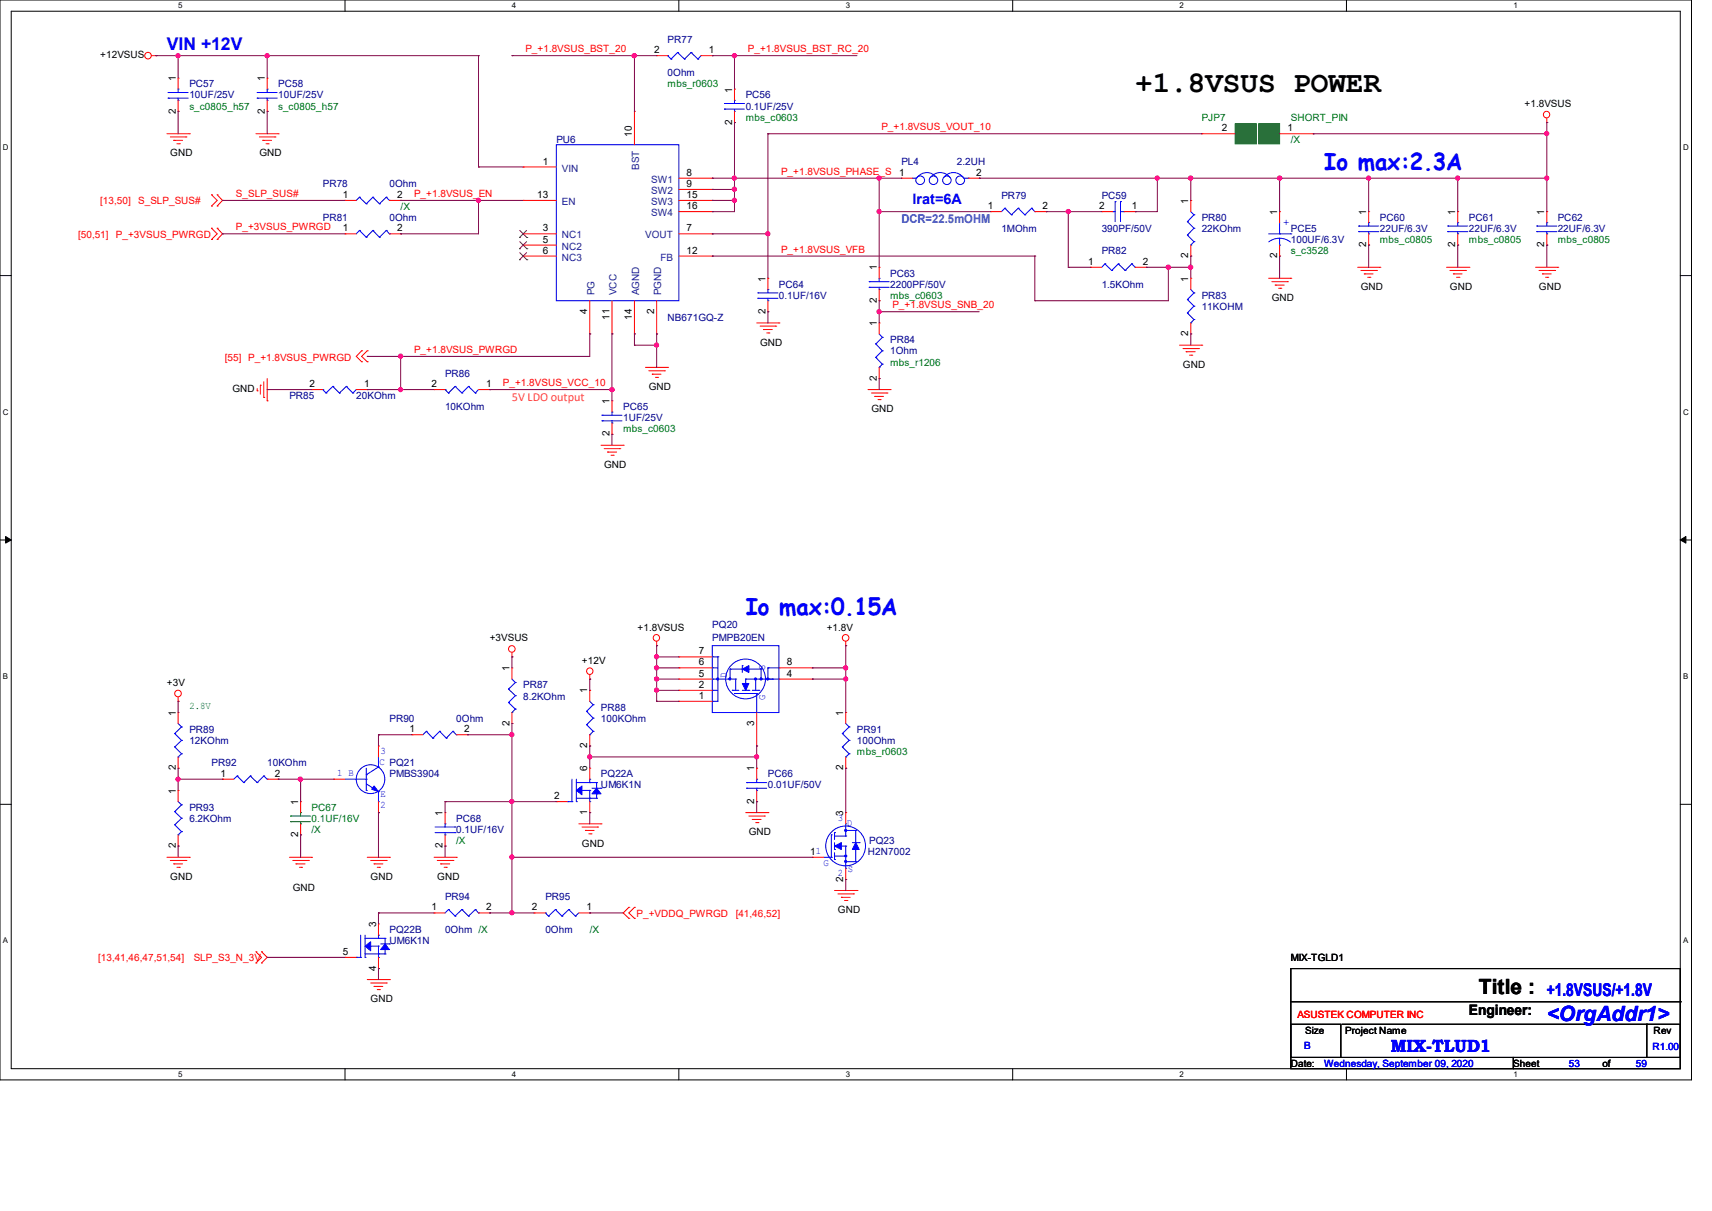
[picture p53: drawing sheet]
<svg xmlns="http://www.w3.org/2000/svg" width="297mm" height="210mm" viewBox="0 0 297 210" stroke-linecap="round" stroke-linejoin="round" font-family="sans-serif">
<defs><g id="words">
<text font-size="5.2" x="196.9" y="16">+1.8VSUS POWER</text>
<g font-size="4" fill="#00f">
<text x="229.7" y="29.5">Io max:2.3A</text>
<text x="129.4" y="106.7">Io max:0.15A</text>
</g>
<text font-size="3.6" x="256.6" y="172.3">Title :</text>
<text font-size="3.6" fill="#00f" x="268.4" y="177.1">&lt;OrgAddr1&gt;</text>
<g font-size="3" fill="#00f">
<text x="29" y="8.6">VIN +12V</text>
<text x="268.4" y="172.7">+1.8VSUS/+1.8V</text>
<text x="241.3" y="182.4">MIX-TLUD1</text>
</g>
<text font-size="2.5" fill="#00f" x="158.3" y="35.3">Irat=6A</text>
<text font-size="2.5" x="254.8" y="176.1">Engineer:</text>
<text font-size="2.1" fill="#0080c0" x="156.4" y="38.7">DCR=22.5mOHM</text>
<text font-size="2.1" fill="#ff8000" x="88.8" y="69.6">5V LDO output</text>
<g font-size="1.7">
<text x="17.4" y="10.1">+12VSUS</text>
<text x="113.5" y="9.2">2</text>
<text x="123" y="9.2">1</text>
<text x="30.5" y="14.1" transform="rotate(-90 30.5 14.1)">1</text>
<text x="45.9" y="14.1" transform="rotate(-90 45.9 14.1)">1</text>
<text x="127" y="16" transform="rotate(-90 127 16)">1</text>
<text x="30.5" y="19.7" transform="rotate(-90 30.5 19.7)">2</text>
<text x="45.9" y="19.7" transform="rotate(-90 45.9 19.7)">2</text>
<text x="109.6" y="23.7" transform="rotate(-90 109.6 23.7)">10</text>
<text x="127" y="21.6" transform="rotate(-90 127 21.6)">2</text>
<text x="212" y="22.8">2</text>
<text x="223.3" y="22.8">1</text>
<text x="264.5" y="18.6">+1.8VSUS</text>
<text x="29.5" y="27.1">GND</text>
<text x="45" y="27.1">GND</text>
<text x="94.2" y="28.5">1</text>
<text x="59.5" y="34.3">1</text>
<text x="68.9" y="34.3">2</text>
<text x="93.2" y="34.3">13</text>
<text x="119.1" y="30.5">8</text>
<text x="119.1" y="32.4">9</text>
<text x="119.1" y="34.3">15</text>
<text x="156" y="30.5">1</text>
<text x="169.3" y="30.5">2</text>
<text x="206.2" y="35.3" transform="rotate(-90 206.2 35.3)">1</text>
<text x="59.5" y="40.1">1</text>
<text x="68.9" y="40.1">2</text>
<text x="94.2" y="40.1">3</text>
<text x="119.1" y="40.1">7</text>
<text x="119.1" y="36.3">16</text>
<text x="171.4" y="36.3">1</text>
<text x="180.9" y="36.3">2</text>
<text x="190.7" y="36.3">2</text>
<text x="196.3" y="36.3">1</text>
<text x="221.6" y="37.3" transform="rotate(-90 221.6 37.3)">1</text>
<text x="237" y="37.3" transform="rotate(-90 237 37.3)">1</text>
<text x="252.5" y="37.3" transform="rotate(-90 252.5 37.3)">1</text>
<text x="267.9" y="37.3" transform="rotate(-90 267.9 37.3)">1</text>
<text x="94.2" y="42.1">5</text>
<text x="94.2" y="44">6</text>
<text x="119.1" y="44">12</text>
<text x="152.1" y="46.9" transform="rotate(-90 152.1 46.9)">1</text>
<text x="188.8" y="45.9">1</text>
<text x="198.3" y="45.9">2</text>
<text x="206.2" y="44.8" transform="rotate(-90 206.2 44.8)">2</text>
<text x="221.6" y="44.8" transform="rotate(-90 221.6 44.8)">2</text>
<text x="237" y="42.9" transform="rotate(-90 237 42.9)">2</text>
<text x="252.5" y="42.9" transform="rotate(-90 252.5 42.9)">2</text>
<text x="267.9" y="42.9" transform="rotate(-90 267.9 42.9)">2</text>
<text x="132.8" y="48.9" transform="rotate(-90 132.8 48.9)">1</text>
<text x="152.1" y="52.5" transform="rotate(-90 152.1 52.5)">2</text>
<text x="206.2" y="48.9" transform="rotate(-90 206.2 48.9)">1</text>
<text x="220.6" y="52.2">GND</text>
<text x="236.1" y="50.3">GND</text>
<text x="251.5" y="50.3">GND</text>
<text x="267" y="50.3">GND</text>
<text x="101.9" y="54.5" transform="rotate(-90 101.9 54.5)">4</text>
<text x="105.7" y="55.5" transform="rotate(-90 105.7 55.5)">11</text>
<text x="109.6" y="55.5" transform="rotate(-90 109.6 55.5)">14</text>
<text x="113.5" y="54.5" transform="rotate(-90 113.5 54.5)">2</text>
<text x="131.9" y="59.9">GND</text>
<text x="132.8" y="54.5" transform="rotate(-90 132.8 54.5)">2</text>
<text x="152.1" y="56.6" transform="rotate(-90 152.1 56.6)">1</text>
<text x="206.2" y="58.3" transform="rotate(-90 206.2 58.3)">2</text>
<text x="205.2" y="63.8">GND</text>
<text x="40.3" y="68">GND</text>
<text x="53.7" y="67.1">2</text>
<text x="63.2" y="67.1">1</text>
<text x="74.9" y="67.1">2</text>
<text x="84.4" y="67.1">1</text>
<text x="105.7" y="70.1" transform="rotate(-90 105.7 70.1)">1</text>
<text x="112.6" y="67.6">GND</text>
<text x="151.2" y="71.5">GND</text>
<text x="152.1" y="66" transform="rotate(-90 152.1 66)">2</text>
<text x="105.7" y="75.7" transform="rotate(-90 105.7 75.7)">2</text>
<text x="104.8" y="81.2">GND</text>
<text x="85" y="111.2">+3VSUS</text>
<text x="110.6" y="109.3">+1.8VSUS</text>
<text x="121.2" y="113.5">7</text>
<text x="143.4" y="109.3">+1.8V</text>
<text x="29" y="119">+3V</text>
<text x="88.4" y="116.4" transform="rotate(-90 88.4 116.4)">1</text>
<text x="101" y="115.1">+12V</text>
<text x="121.2" y="117.3">5</text>
<text x="121.2" y="119.3">2</text>
<text x="121.2" y="115.4">6</text>
<text x="136.5" y="117.3">4</text>
<text x="136.5" y="115.4">8</text>
<text x="30.5" y="124.1" transform="rotate(-90 30.5 124.1)">1</text>
<text x="88.4" y="125.9" transform="rotate(-90 88.4 125.9)">2</text>
<text x="101.9" y="120.3" transform="rotate(-90 101.9 120.3)">1</text>
<text x="121.2" y="121.2">1</text>
<text x="130.8" y="125.9" transform="rotate(-90 130.8 125.9)">3</text>
<text x="146.3" y="124.1" transform="rotate(-90 146.3 124.1)">1</text>
<text x="71" y="127">1</text>
<text x="80.5" y="127">2</text>
<text x="101.9" y="129.7" transform="rotate(-90 101.9 129.7)">2</text>
<text x="30.5" y="137.7" transform="rotate(-90 30.5 137.7)">1</text>
<text x="30.5" y="133.6" transform="rotate(-90 30.5 133.6)">2</text>
<text x="38.2" y="134.7">1</text>
<text x="47.7" y="134.7">2</text>
<text x="101.9" y="133.8" transform="rotate(-90 101.9 133.8)">6</text>
<text x="130.8" y="133.8" transform="rotate(-90 130.8 133.8)">1</text>
<text x="146.3" y="133.6" transform="rotate(-90 146.3 133.6)">2</text>
<text x="51.7" y="139.6" transform="rotate(-90 51.7 139.6)">1</text>
<text x="76.8" y="141.5" transform="rotate(-90 76.8 141.5)">1</text>
<text x="96.1" y="138.6">2</text>
<text x="101.9" y="141.3" transform="rotate(-90 101.9 141.3)">1</text>
<text x="130.8" y="139.4" transform="rotate(-90 130.8 139.4)">2</text>
<text x="146.3" y="141.5" transform="rotate(-90 146.3 141.5)">3</text>
<text x="30.5" y="147.1" transform="rotate(-90 30.5 147.1)">2</text>
<text x="51.7" y="145.2" transform="rotate(-90 51.7 145.2)">2</text>
<text x="76.8" y="147.1" transform="rotate(-90 76.8 147.1)">2</text>
<text x="101" y="146.8">GND</text>
<text x="129.9" y="144.9">GND</text>
<text x="140.5" y="148.2">11</text>
<text x="29.5" y="152.6">GND</text>
<text x="50.8" y="154.5">GND</text>
<text x="64.3" y="152.6">GND</text>
<text x="75.9" y="152.6">GND</text>
<text x="146.3" y="152.9" transform="rotate(-90 146.3 152.9)">2</text>
<text x="65.2" y="160.8" transform="rotate(-90 65.2 160.8)">3</text>
<text x="74.9" y="157.9">1</text>
<text x="84.4" y="157.9">2</text>
<text x="92.3" y="157.9">2</text>
<text x="101.8" y="157.9">1</text>
<text x="145.4" y="158.4">GND</text>
<text x="59.5" y="165.6">5</text>
<text x="223.9" y="166.7">MIX-TGLD1</text>
<text x="64.3" y="173.8">GND</text>
<text x="65.2" y="168.4" transform="rotate(-90 65.2 168.4)">4</text>
<text x="226.4" y="179.2">Size</text>
<text x="233.4" y="179.2">Project Name</text>
<text x="286.9" y="179.4">Rev</text>
<text x="223.9" y="185">Date:</text>
<text x="262.5" y="185">Sheet</text>
<text x="278" y="185">of</text>
</g>
<g font-size="1.7" fill="#f00">
<text x="91.1" y="9.1">P_+1.8VSUS_BST_20</text>
<text x="129.7" y="9.1">P_+1.8VSUS_BST_RC_20</text>
<text x="152.9" y="22.6">P_+1.8VSUS_VOUT_10</text>
<text x="17.4" y="35.4">[13,50]</text>
<text x="24" y="35.4">S_SLP_SUS#</text>
<text x="40.9" y="34.2">S_SLP_SUS#</text>
<text x="71.8" y="34.2">P_+1.8VSUS_EN</text>
<text x="135.5" y="30.3">P_+1.8VSUS_PHASE_S</text>
<text x="13.5" y="41.2">[50,51]</text>
<text x="20.1" y="41.2">P_+3VSUS_PWRGD</text>
<text x="40.9" y="40">P_+3VSUS_PWRGD</text>
<text x="135.5" y="43.8">P_+1.8VSUS_VFB</text>
<text x="154.8" y="53.5">P_+1.8VSUS_SNB_20</text>
<text x="39" y="62.6">[55] P_+1.8VSUS_PWRGD</text>
<text x="71.8" y="61.2">P_+1.8VSUS_PWRGD</text>
<text x="87.2" y="67">P_+1.8VSUS_VCC_10</text>
<text x="110.4" y="159">P_+VDDQ_PWRGD</text>
<text x="127.6" y="159">[41,46,52]</text>
<text x="17" y="166.7">[13,41,46,47,51,54]</text>
<text x="33.6" y="166.7">SLP_S3_N_3V</text>
<text x="225.1" y="176.5">ASUSTEK COMPUTER INC</text>
</g>
<g font-size="1.7" fill="#000080">
<text x="115.8" y="7.4">PR77</text>
<text x="32.8" y="15.2">PC57</text>
<text x="32.8" y="17.1">10UF/25V</text>
<text x="48.3" y="15.2">PC58</text>
<text x="48.3" y="17.1">10UF/25V</text>
<text x="115.8" y="13.2">0Ohm</text>
<text x="129.4" y="17.1">PC56</text>
<text x="129.4" y="19">0.1UF/25V</text>
<text x="96.5" y="24.8">PU6</text>
<text x="156.4" y="28.7">PL4</text>
<text x="166" y="28.7">2.2UH</text>
<text x="56" y="32.5">PR78</text>
<text x="67.6" y="32.5">0Ohm</text>
<text x="173.7" y="34.5">PR79</text>
<text x="191.1" y="34.5">PC59</text>
<text x="56" y="38.3">PR81</text>
<text x="67.6" y="38.3">0Ohm</text>
<text x="173.7" y="40.2">1MOhm</text>
<text x="191.1" y="40.2">390PF/50V</text>
<text x="208.5" y="38.3">PR80</text>
<text x="208.5" y="40.2">22KOhm</text>
<text x="223.9" y="40.2">PCE5</text>
<text x="239.4" y="38.3">PC60</text>
<text x="239.4" y="40.2">22UF/6.3V</text>
<text x="254.8" y="38.3">PC61</text>
<text x="254.8" y="40.2">22UF/6.3V</text>
<text x="270.2" y="38.3">PC62</text>
<text x="270.2" y="40.2">22UF/6.3V</text>
<text x="154.4" y="48">PC63</text>
<text x="191.1" y="44.1">PR82</text>
<text x="223.9" y="42.2">100UF/6.3V</text>
<text x="135.1" y="49.9">PC64</text>
<text x="135.1" y="51.8">0.1UF/16V</text>
<text x="154.4" y="49.9">2200PF/50V</text>
<text x="191.1" y="49.9">1.5KOhm</text>
<text x="208.5" y="51.8">PR83</text>
<text x="208.5" y="53.8">11KOHM</text>
<text x="115.8" y="55.7">NB671GQ-Z</text>
<text x="154.4" y="59.5">PR84</text>
<text x="77.2" y="65.3">PR86</text>
<text x="154.4" y="61.5">1Ohm</text>
<text x="50.2" y="69.2">PR85</text>
<text x="61.8" y="69.2">20KOhm</text>
<text x="77.2" y="71.1">10KOhm</text>
<text x="108.1" y="71.1">PC65</text>
<text x="108.1" y="73.1">1UF/25V</text>
<text x="123.6" y="109">PQ20</text>
<text x="123.6" y="111.2">PMPB20EN</text>
<text x="90.8" y="119.4">PR87</text>
<text x="67.6" y="125.2">PR90</text>
<text x="79.2" y="125.2">0Ohm</text>
<text x="90.8" y="121.3">8.2KOhm</text>
<text x="104.3" y="123.2">PR88</text>
<text x="104.3" y="125.2">100KOhm</text>
<text x="32.8" y="127.1">PR89</text>
<text x="32.8" y="129">12KOhm</text>
<text x="148.7" y="127.1">PR91</text>
<text x="148.7" y="129">100Ohm</text>
<text x="36.7" y="132.9">PR92</text>
<text x="46.4" y="132.9">10KOhm</text>
<text x="67.6" y="134.8">PMBS3904</text>
<text x="104.3" y="134.8">PQ22A</text>
<text x="104.3" y="136.7">UM6K1N</text>
<text x="133.2" y="134.8">PC66</text>
<text x="133.2" y="136.7">0.01UF/50V</text>
<text x="32.8" y="140.6">PR93</text>
<text x="32.8" y="142.5">6.2KOhm</text>
<text x="79.2" y="142.5">PC68</text>
<text x="79.2" y="144.5">0.1UF/16V</text>
<text x="150.6" y="148.3">H2N7002</text>
<text x="150.8" y="146.4">PQ23</text>
<text x="67.6" y="161.8">PQ22B</text>
<text x="77.2" y="156">PR94</text>
<text x="77.2" y="161.8">0Ohm /X</text>
<text x="94.6" y="156">PR95</text>
<text x="94.6" y="161.8">0Ohm</text>
<text x="67.6" y="163.8">UM6K1N</text>
</g>
<g font-size="1.7" fill="#008000">
<text x="115.8" y="15.2">mbs_r0603</text>
<text x="32.8" y="19">s_c0805_h57</text>
<text x="48.3" y="19">s_c0805_h57</text>
<text x="129.4" y="20.9">mbs_c0603</text>
<text x="208.5" y="20.9">PJP7</text>
<text x="223.9" y="20.9">SHORT_PIN</text>
<text x="223.9" y="24.8">/X</text>
<text x="69.5" y="36.4">/X</text>
<text x="223.9" y="44.1">s_c3528</text>
<text x="239.4" y="42.2">mbs_c0805</text>
<text x="254.8" y="42.2">mbs_c0805</text>
<text x="270.2" y="42.2">mbs_c0805</text>
<text x="154.4" y="51.8">mbs_c0603</text>
<text x="154.4" y="63.4">mbs_r1206</text>
<text x="108.1" y="75">mbs_c0603</text>
<text x="32.9" y="123">2.8V</text>
<text x="148.7" y="131">mbs_r0603</text>
<text x="54.1" y="140.6">PC67</text>
<text x="54.1" y="142.5">0.1UF/16V</text>
<text x="54.1" y="144.5">/X</text>
<text x="79.2" y="146.4">/X</text>
<text x="102.3" y="161.8">/X</text>
</g>
<g font-size="1.7" fill="#004080">
<text x="97.5" y="29.8">VIN</text>
<text x="110.9" y="29.4" transform="rotate(-90 110.9 29.4)">BST</text>
<text x="97.5" y="35.6">EN</text>
<text x="113" y="31.7">SW1</text>
<text x="113" y="33.7">SW2</text>
<text x="113" y="35.6">SW3</text>
<text x="97.5" y="41.4">NC1</text>
<text x="111.9" y="41.4">VOUT</text>
<text x="113" y="37.5">SW4</text>
<text x="97.5" y="43.3">NC2</text>
<text x="97.5" y="45.2">NC3</text>
<text x="114.6" y="45.2">FB</text>
<text x="103.1" y="51.2" transform="rotate(-90 103.1 51.2)">PG</text>
<text x="107" y="51.2" transform="rotate(-90 107 51.2)">VCC</text>
<text x="110.9" y="51.2" transform="rotate(-90 110.9 51.2)">AGND</text>
<text x="114.7" y="51.2" transform="rotate(-90 114.7 51.2)">PGND</text>
</g>
<g font-size="1.7" fill="#00f">
<text x="222.6" y="39.1">+</text>
<text x="126" y="117.6" transform="rotate(-90 126 117.6)">D</text>
<text x="132.8" y="116.3" transform="rotate(-90 132.8 116.3)">S</text>
<text x="132.8" y="121.5" transform="rotate(-90 132.8 121.5)">G</text>
<text x="66" y="130.8">3</text>
<text x="58.5" y="134.6">1 B</text>
<text x="65.8" y="132.7">C PQ21</text>
<text x="66" y="138.3">E</text>
<text x="66" y="140.2">2</text>
<text x="145.4" y="142.3">3</text>
<text x="146.9" y="143.3">D</text>
<text x="142.9" y="150.2">G</text>
<text x="145.4" y="152">2</text>
<text x="147.1" y="151.2">S</text>
<text x="226.3" y="181.9">B</text>
<text x="229.7" y="185">Wednesday, September 09, 2020</text>
<text x="272.2" y="185">53</text>
<text x="283.8" y="185">59</text>
<text x="286.7" y="182.1">R1.00</text>
</g>
<g font-size="1.4">
<text x="30.9" y="1.4">5</text>
<text x="88.8" y="1.4">4</text>
<text x="146.7" y="1.4">3</text>
<text x="204.6" y="1.4">2</text>
<text x="262.6" y="1.4">1</text>
<text x=".5" y="26.1">D</text>
<text x="292" y="26.1">D</text>
<text x=".5" y="71.9">C</text>
<text x="292" y="71.9">C</text>
<text x=".5" y="117.8">B</text>
<text x="292" y="117.8">B</text>
<text x=".5" y="163.6">A</text>
<text x="292" y="163.6">A</text>
<text x="30.9" y="186.8">5</text>
<text x="88.8" y="186.8">4</text>
<text x="146.7" y="186.8">3</text>
<text x="204.6" y="186.8">2</text>
<text x="262.6" y="186.8">1</text>
</g>
</g></defs>
<path d="M0 0h293.5v187.3h-293.5zM1.9 1.9h289.6v183.4h-289.6z" fill="none" stroke="#000" stroke-width=".17"/>
<g fill="#fff">
<path d="M30.9 .2h.8v1.5h-.8z"/>
<path d="M30.9 185.5h.8v1.6h-.8z"/>
</g>
<path d="M59.9 0v1.9M59.9 185.3v2" fill="none" stroke="#000" stroke-width=".17"/>
<g fill="#fff">
<path d="M88.8 .2h.8v1.5h-.8z"/>
<path d="M88.8 185.5h.8v1.6h-.8z"/>
</g>
<path d="M117.8 0v1.9M117.8 185.3v2" fill="none" stroke="#000" stroke-width=".17"/>
<g fill="#fff">
<path d="M146.7 .2h.8v1.5h-.8z"/>
<path d="M146.7 185.5h.8v1.6h-.8z"/>
</g>
<path d="M175.7 0v1.9M175.7 185.3v2" fill="none" stroke="#000" stroke-width=".17"/>
<g fill="#fff">
<path d="M204.6 .2h.8v1.5h-.8z"/>
<path d="M204.6 185.5h.8v1.6h-.8z"/>
</g>
<path d="M233.6 0v1.9M233.6 185.3v2" fill="none" stroke="#000" stroke-width=".17"/>
<g fill="#fff">
<path d="M262.6 .2h.7v1.5h-.7z"/>
<path d="M262.6 185.5h.7v1.6h-.7z"/>
<path d="M.5 24.8h1v1.6h-1z"/>
<path d="M292 24.8h1v1.6h-1z"/>
<path d="M.5 70.7h1v1.5h-1z"/>
<path d="M292 70.7h1v1.5h-1z"/>
</g>
<path d="M0 47.8h1.9M291.5 47.8h2" fill="none" stroke="#000" stroke-width=".17"/>
<g fill="#fff">
<path d="M.5 116.5h.9v1.6h-.9z"/>
<path d="M292 116.5h.9v1.6h-.9z"/>
</g>
<path d="M0 93.6h1.9M291.5 93.6h2" fill="none" stroke="#000" stroke-width=".17"/>
<path d="M1 93l.9 .6-.9 .6zM291.5 93.6l1-.6v1.2z" fill="#000" stroke="#000" stroke-width=".17"/>
<g fill="#fff">
<path d="M.5 162.4h.9v1.5h-.9z"/>
<path d="M292 162.4h.9v1.5h-.9z"/>
</g>
<path d="M0 139.5h1.9M291.5 139.5h2M223.9 168h67.6v15.4h-67.6zM223.9 177.6h8.7v5.8h-8.7zM223.9 173.7h67.6M232.8 177.6h52.9M285.7 177.6h5.8v5.8h-5.8zM285.7 177.6h.1M291.5 173.7h.1M223.9 183.4h38.7v1.9h-38.7zM262.6 183.4h28.9v1.9h-28.9z" fill="none" stroke="#000" stroke-width=".17"/>
<g fill="none" stroke="#f00" stroke-width=".17">
<path d="M26.3 9.7h.8M27.1 9.7h.1M30.9 13.5h.1M30.9 19.3h.1M30.9 13.5v2M30.9 17.4v1.9M46.4 13.5h.1M46.4 19.3h.1M46.4 13.5v2M46.4 17.4v1.9M110.1 19.3h.1M110.1 19.3v5.8"/>
<path d="M113.9 9.7h.1M113.9 9.7h1.9M121.6 9.7h2M123.6 9.7h.1M127.4 15.5h.1M127.4 15.5v1.9M127.4 19.3v2M29 23.2h3.9M29.5 23.7h2.8M30.1 24.3h.1M30.1 24.3h1.6M30.7 24.9h.4"/>
<path d="M31.1 24.9h.1M32.3 23.7h.1M32.9 23.2h.1M36.7 35.7h.1M36.7 33.8h.1M36.7 39.6h.1M36.7 33.8l1 1-1 .9M36.7 39.6l1 1-1 .9M37.7 33.8h.1M37.7 35.7h.1M37.7 39.6h.1M37.7 33.8l.9 1-.9 .9"/>
<path d="M37.7 39.6l.9 1-.9 .9M44.4 23.2h3.9M45 23.7h2.7M45.6 24.3h.1M45.6 24.3h1.5M46.1 24.9h.4M46.5 24.9h.1M47.7 23.7h.1M48.3 23.2h.1M59.9 34.8h.1M59.9 34.8h1.9M67.6 34.8h1.9"/>
<path d="M69.5 34.8h.1M90.8 29h.1M90.8 34.8h.1M90.8 29h5.7M90.8 34.8h5.7M117.8 30.9h5.8M117.8 32.9h5.8M117.8 34.8h5.8M117.8 36.7h5.8M123.6 30.9h.1M123.6 32.9h.1M123.6 34.8h.1"/>
<path d="M123.6 36.7h.1M127.4 21.3h.1M156.4 30.9h.1M156.4 30.9h1.9M168 30.9h1.9M169.9 30.9h.1M171.8 36.7h.1M171.8 36.7h1.9M179.5 36.7h2M181.5 36.7h.1M191.1 36.7h.1M191.1 36.7h1.9"/>
<path d="M195 36.7h1.9M196.9 36.7h.1M206.6 34.8h.1M206.6 34.8v1.9M208.5 23.2h.1M208.5 23.2h5.8M222 36.7h.1M222 23.2h5.8M222 36.7v1.9M227.8 23.2h.1M237.4 36.7h.1M237.4 36.7v1.9"/>
<path d="M252.9 36.7h.1M252.9 36.7v1.9M268.4 21.3h.1M268.4 36.7h.1M268.4 20.5v.8M268.4 36.7v1.9M36.7 41.5h.1M37.7 41.5h.1M59.9 40.6h.1M59.9 40.6h1.9M67.6 40.6h1.9M69.5 40.6h.1"/>
<path d="M90.8 40.6h.1M90.8 42.5h.1M90.8 44.4h.1M90.8 40.6h5.7M90.8 42.5h5.7M90.8 44.4h5.7M102.3 57.9h.1M102.3 52.2v5.7M106.2 57.9h.1M106.2 52.2v5.7M110.1 57.9h.1M110.1 52.2v5.7"/>
<path d="M113.9 57.9h.1M113.9 52.2v5.7M117.8 40.6h5.8M117.8 44.4h5.8M123.6 40.6h.1M123.6 44.4h.1M131.3 56h3.8M131.9 56.6h2.7M132.5 57.1h.1M132.5 57.1h1.5M133 57.7h.4M133.2 48.3h.1"/>
<path d="M133.2 54.1h.1M133.2 48.3v1.9M133.2 52.2v1.9M133.4 57.7h.1M134.6 56.6h.1M135.1 56h.1M152.5 46.4h.1M152.5 52.2h.1M152.5 56h.1M152.5 46.4v1.9M152.5 50.2v2M152.5 56v1.9"/>
<path d="M189.2 46.4h.1M189.2 46.4h1.9M196.9 46.4h1.9M198.8 46.4h.1M204.6 59.9h3.9M206.6 48.3h.1M206.6 57.9h.1M206.6 44.4h.1M206.6 42.5v1.9M206.6 48.3v1.9M206.6 56v1.9M208.5 59.9h.1"/>
<path d="M220.1 48.3h3.8M220.6 48.9h2.8M221.2 49.4h.1M221.2 49.4h1.6M221.8 50h.4M222 44.4h.1M222 42.5v1.9M222.2 50h.1M223.4 48.9h.1M223.9 48.3h.1M235.5 46.4h3.9M236.1 46.9h2.7"/>
<path d="M236.7 47.5h.1M236.7 47.5h1.5M237.3 48.1h.4M237.4 42.5h.1M237.4 40.6v1.9M237.7 48.1h.1M238.8 46.9h.1M239.4 46.4h.1M251 46.4h3.8M251.5 46.9h2.8M252.1 47.5h.1M252.1 47.5h1.6"/>
<path d="M252.7 48.1h.4M252.9 42.5h.1M252.9 40.6v1.9M253.1 48.1h.1M254.3 46.9h.1M254.8 46.4h.1M266.4 46.4h3.9M267 46.9h2.7M267.6 47.5h.1M267.6 47.5h1.5M268.1 48.1h.4M268.4 42.5h.1"/>
<path d="M268.4 40.6v1.9M268.5 48.1h.1M269.7 46.9h.1M270.3 46.4h.1M44.6 67.8h.1M44.6 67.4v.4M45.2 66.8h.1M45.2 66.8v1.6M45.8 68.9h.1M45.8 66.2v2.7M46.4 69.5h.1M46.4 65.7v3.8"/>
<path d="M54.1 67.6h.1M54.1 67.6h1.9M61.8 67.6h1.9M62.7 60.8h.1M62.7 62.7h.1M62.7 60.8l-.9 1 .9 .9M63.7 60.8h.1M63.7 62.7h.1M63.7 67.6h.1M63.7 60.8l-1 1 1 .9M75.3 67.6h.1M75.3 67.6h1.9"/>
<path d="M83 67.6h2M85 67.6h.1M104.3 77.2h3.8M104.8 77.8h2.7M105.4 78.4h.1M105.4 78.4h1.6M106 79h.4M106.2 69.5h.1M106.2 75.3h.1M106.2 69.5v2M106.2 73.4v1.9M106.4 79h.1"/>
<path d="M107.5 77.8h.1M108.1 77.2h.1M112 63.7h3.8M112.6 64.3h2.7M113.2 64.9h.1M113.2 64.9h1.5M113.7 65.4h.4M114.1 65.4h.1M115.3 64.3h.1M115.8 63.7h.1M150.6 67.6h3.8M151.2 68.2h2.7"/>
<path d="M151.8 68.7h.1M151.8 68.7h1.5M152.3 69.3h.4M152.5 65.7h.1M152.5 63.7v2M152.7 69.3h.1M153.9 68.2h.1M154.4 67.6h.1M205.2 60.5h2.7M205.8 61h.1M205.8 61h1.5M206.4 61.6h.4"/>
<path d="M206.8 61.6h.1M207.9 60.5h.1M88.8 113.9h.1M88.8 115.8h.1M88.8 113.2v.7M88.8 115.8v2M102.3 117.8h.1M102.3 119.7h.1M102.3 117v.8M102.3 119.7v1.9M113.9 112h.1M113.9 111.2v.8"/>
<path d="M117.8 117.8h.1M117.8 119.7h.1M117.8 115.8h.1M117.8 113.9h.1M117.8 117.8h5.8M117.8 115.8h5.8M117.8 119.7h5.8M117.8 113.9h5.8M135.1 117.8h5.8M135.1 115.8h5.8M140.9 117.8h.1M140.9 115.8h.1"/>
<path d="M146.7 112h.1M146.7 111.2v.8M30.9 121.6h.1M30.9 137.1h.1M30.9 123.6h.1M30.9 133.2h.1M30.9 120.9v.7M30.9 123.6v1.9M30.9 131.3v1.9M30.9 137.1v1.9M38.6 135.1h.1M38.6 135.1h2"/>
<path d="M46.4 135.1h1.9M48.3 135.1h.1M52.2 139h.1M52.2 139v1.9M57.9 135.1h.1M57.9 135.1h2M65.7 129.4h.1M65.7 129.4v1.9M65.7 139v1.9M71.5 127.4h.1M71.5 127.4h1.9M79.2 127.4h1.9"/>
<path d="M81.1 127.4h.1M88.8 125.5h.1M88.8 123.6v1.9M96.5 139h.1M96.5 139h2M102.3 133.2h.1M102.3 129.4h.1M102.3 127.4v2M102.3 133.2v1.9M102.3 139v1.9M117.8 121.6h.1M117.8 121.6h5.8"/>
<path d="M131.3 133.2h.1M131.3 139h.1M131.3 129.4h.1M131.3 123.6v5.8M131.3 133.2v1.9M131.3 137.1v1.9M146.7 123.6h.1M146.7 133.2h.1M146.7 123.6v1.9M146.7 131.3v1.9M29 148.7h3.9M29.5 149.2h2.8"/>
<path d="M30.1 149.8h.1M30.1 149.8h1.6M30.7 150.4h.4M30.9 146.7h.1M30.9 144.8v1.9M31.1 150.4h.1M32.3 149.2h.1M32.9 148.7h.1M50.2 148.7h3.9M50.8 149.2h2.7M51.4 149.8h.1M51.4 149.8h1.5"/>
<path d="M51.9 150.4h.4M52.2 144.8h.1M52.2 142.9v1.9M52.3 150.4h.1M53.5 149.2h.1M54.1 148.7h.1M63.7 148.7h3.9M64.3 149.2h2.7M64.9 149.8h.1M64.9 149.8h1.5M65.4 150.4h.4M65.7 140.9h.1"/>
<path d="M65.8 150.4h.1M67 149.2h.1M67.6 148.7h.1M75.3 158.3h.1M75.3 148.7h3.9M75.3 158.3h1.9M75.9 149.2h2.7M76.5 149.8h.1M76.5 149.8h1.5M77 150.4h.4M77.2 140.9h.1M77.2 146.7h.1"/>
<path d="M77.2 140.9v2M77.2 144.8v1.9M77.4 150.4h.1M78.6 149.2h.1M79.2 148.7h.1M83 158.3h2M85 158.3h.1M92.7 158.3h.1M92.7 158.3h1.9M100.4 142.9h3.9M100.4 158.3h1.9M101 143.4h2.7"/>
<path d="M101.6 144h.1M101.6 144h1.5M102.2 144.6h.3M102.3 140.9h.1M102.3 158.3h.1M102.5 144.6h.1M103.7 143.4h.1M104.3 142.9h.1M109.1 157.4h.1M109.1 159.3h.1M109.1 157.4l-1 .9 1 1M110.1 159.3h.1"/>
<path d="M110.1 157.4h.1M110.1 157.4l-1 .9 1 1M129.4 140.9h3.8M129.9 141.5h2.7M130.5 142.1h.1M130.5 142.1h1.5M131.1 142.7h.4M131.5 142.7h.1M132.6 141.5h.1M133.2 140.9h.1M140.9 148.7h.1M140.9 148.7h2"/>
<path d="M144.8 154.4h3.9M145.4 155h2.7M146 155.6h.1M146 155.6h1.5M146.5 156.2h.4M146.7 140.9h.1M146.7 152.5h.1M146.7 140.9v2M146.7 150.6v1.9M146.9 156.2h.1M148.1 155h.1M148.7 154.4h.1"/>
<path d="M44.4 167h.1M44.4 165.1h.1M44.4 165.1l1 .9-1 1M45.4 165.1h.1M45.4 167h.1M45.4 165.1l1 .9-1 1M59.9 166h.1M59.9 166h1.9M63.7 169.9h3.9M64.3 170.5h2.7M64.9 171.1h.1M64.9 171.1h1.5"/>
<path d="M65.4 171.6h.4M65.7 160.2h.1M65.7 168h.1M65.7 160.2v2M65.7 166v2M65.8 171.6h.1M67 170.5h.1M67.6 169.9h.1"/>
<circle cx="25.7" cy="9.7" r=".57"/>
<circle cx="268.3" cy="19.9" r=".56"/>
<circle cx="88.8" cy="112.5" r=".57"/>
<circle cx="102.3" cy="116.4" r=".56"/>
<circle cx="113.9" cy="110.6" r=".56"/>
<circle cx="146.7" cy="110.6" r=".57"/>
<circle cx="30.9" cy="120.3" r=".57"/>
</g>
<g fill="none" stroke="#00f" stroke-width=".17">
<path d="M29.2 16h.1M29.2 17h.1M29.2 16h3.4M29.2 17h3.4M30.9 15.5h.1M30.9 17.4h.1M30.9 15.5v.5M30.9 17v.4M44.6 16h.1M44.6 17h.1M44.6 16h3.5M44.6 17h3.5"/>
<path d="M46.4 15.5h.1M46.4 17.4h.1M46.4 15.5v.5M46.4 17v.4M115.8 9.7h.1M115.8 9.7l.6 .5M116.4 10.2h.1M117.6 9.1h.1M117.6 9.1l1.1 1.1M117.6 9.1l-1.2 1.1M118.7 10.2h.1M119.9 9.1h.1"/>
<path d="M119.9 9.1l1.2 1.1M119.9 9.1l-1.2 1.1M121.1 10.2h.1M121.6 9.7l-.5 .5M125.7 17.9h.1M125.7 18.9h.1M125.7 17.9h3.5M125.7 18.9h3.5M127.4 17.4h.1M127.4 19.3h.1M127.4 17.4v.5M127.4 18.9v.4"/>
<path d="M62.4 40h.1M62.4 34.2h.1M62.4 40l1.1 1.1M62.4 40l-.6 .6M62.4 34.2l1.1 1.1M62.4 34.2l-.6 .6M63.5 35.3h.1M64.7 40h.1M64.7 34.2h.1M64.7 40l1.1 1.1M64.7 40l-1.2 1.1M64.7 34.2l1.1 1.1"/>
<path d="M64.7 34.2l-1.2 1.1M65.8 35.3h.1M67 40h.1M67 34.2h.1M67 40l.6 .6M67 40l-1.2 1.1M67 34.2l.6 .6M67 34.2l-1.2 1.1M67.6 34.8h.1M96.5 25.1h21.3v27.1h-21.3zM158.3 30.9h.6M158.9 30.9h.1"/>
<path d="M162.5 30.8a2.08 2.08 0 0 0-3.4 0M164.8 30.8a2.12 2.12 0 0 0-3.4 0M167.1 30.8a2.08 2.08 0 0 0-3.4 0M167.2 30.9h.8M168 30.9h.1M174.3 36.1h.1M174.3 36.1l1.2 1.2M174.3 36.1l-.6 .6M175.5 37.3h.1M176.7 36.1h.1M176.7 36.1l1.1 1.2M176.7 36.1l-1.2 1.2"/>
<path d="M177.8 37.3h.1M179 36.1h.1M179 36.1l.5 .6M179 36.1l-1.2 1.2M179.5 36.7h.1M193 36.7h.1M193 36.7h.5M193.5 35h.1M193.5 35v3.4M194.4 35h.1M194.4 35v3.4M194.4 36.7h.6"/>
<path d="M195 36.7h.1M206 38.4h.1M206 38.4l1.1 1.2M206.6 36.7l.5 .6M207.1 37.3h.1M207.1 39.6h.1M207.1 39.6l-1.1 1.2M207.1 37.3l-1.1 1.1M222 38.6v2M235.7 39.2h.1M235.7 39.2h3.5M237.4 38.6h.1"/>
<path d="M237.4 38.6v.6M251.2 39.2h.1M251.2 39.2h3.4M252.9 38.6h.1M252.9 38.6v.6M266.6 39.2h.1M266.6 39.2h3.5M268.4 38.6h.1M268.4 38.6v.6M63.5 41.1h.1M65.8 41.1h.1M67.6 40.6h.1"/>
<path d="M131.5 50.8h.1M131.5 51.7h.1M131.5 50.8h3.5M131.5 51.7h3.5M133.2 50.2h.1M133.2 52.2h.1M133.2 50.2v.6M133.2 51.7v.5M150.8 48.9h.1M150.8 49.8h.1M150.8 48.9h3.5M150.8 49.8h3.5"/>
<path d="M151.9 59.6h.1M151.9 59.6l1.2 1.2M152.5 48.3h.1M152.5 50.2h.1M152.5 48.3v.6M152.5 49.8v.4M152.5 57.9l.6 .6M153.1 58.5h.1M153.1 58.5l-1.2 1.1M191.7 45.8h.1M191.7 45.8l1.2 1.1M191.7 45.8l-.6 .6"/>
<path d="M192.9 46.9h.1M194 45.8h.1M194 45.8l1.2 1.1M194 45.8l-1.1 1.1M195.2 46.9h.1M196.3 45.8h.1M196.3 45.8l.6 .6M196.3 45.8l-1.1 1.1M196.9 46.4h.1M206 54.3h.1M206 51.9h.1M206 40.8h.1"/>
<path d="M206 54.3l1.1 1.1M206 51.9l1.1 1.2M206 40.8l1.1 1.1M206.6 56h.1M206.6 42.5h.1M206.6 50.2l.5 .6M207.1 55.4h.1M207.1 50.8h.1M207.1 53.1h.1M207.1 41.9h.1M207.1 55.4l-.5 .6M207.1 53.1l-1.1 1.2"/>
<path d="M207.1 50.8l-1.1 1.1M207.1 41.9l-.5 .6M220.1 40.6h3.8M222 41.3l1.2 .3 .7 .4M222 41.3l-.8 .1-1.1 .5M222 42.5h.1M222 40.6h.1M222 41.3v1.2M223.9 40.6h.1M235.7 40.2h.1M235.7 40.2h3.5M237.4 40.6h.1"/>
<path d="M237.4 40.2v.4M251.2 40.2h.1M251.2 40.2h3.4M252.9 40.6h.1M252.9 40.2v.4M266.6 40.2h.1M266.6 40.2h3.5M268.4 40.6h.1M268.4 40.2v.4M56 67.6h.1M56 67.6l.6 .6M56.6 68.2h.1"/>
<path d="M57.7 67h.1M57.7 67l1.2 1.2M57.7 67l-1.1 1.2M58.9 68.2h.1M60.1 67h.1M60.1 67l1.1 1.2M60.1 67l-1.2 1.2M61.2 68.2h.1M61.8 67.6l-.6 .6M77.2 67.6h.1M77.2 67.6l.6 .6M77.8 68.2h.1"/>
<path d="M79 67h.1M79 67l1.1 1.2M79 67l-1.2 1.2M80.1 68.2h.1M81.3 67h.1M81.3 67l1.2 1.2M81.3 67l-1.2 1.2M82.5 68.2h.1M83 67.6l-.5 .6M104.4 72h.1M104.4 73h.1M104.4 72h3.5"/>
<path d="M104.4 73h3.5M106.2 71.5h.1M106.2 73.4h.1M106.2 71.5v.5M106.2 73v.4M151.9 62h.1M151.9 62l1.2 1.2M152.5 63.7h.1M153.1 63.2h.1M153.1 60.8h.1M153.1 63.2l-.6 .5M153.1 60.8l-1.2 1.2"/>
<path d="M88.2 119.5h.1M88.2 119.5l1.2 1.1M88.8 117.8l.6 .6M89.4 118.4h.1M89.4 118.4l-1.2 1.1M123.6 112h11.5v11.6h-11.5zM123.6 117.8h.1M123.6 119.7h.1M123.6 115.8h.1M123.6 113.9h.1M123.6 119.7h.9M123.6 117.8h4"/>
<path d="M123.6 115.8h.9M123.6 113.9h.9M124.5 113.9h.1M124.5 113.9v7.7h-.9M126.7 116h.1M126.7 116v1.8M126.7 116h5.3M127 119.7h.1M127 119.7h1.2M127.6 117.8h.1M127.6 117.8v1.9M128.8 115.4h.1"/>
<path d="M128.8 119.7h1.1M128.8 115.4v1.2M129.4 117.8h.1M129.4 117.8h5.7M129.4 117.8v1.9M129.9 119.7h.1M130.5 119.7h1.2M131.1 117.8h.1M131.1 117.8v1.9M131.7 119.7h.1M132 116h.1M132 117.8h.1"/>
<path d="M132 116v1.8M133.2 117.8h.1M133.2 115.8h.1M133.2 115.8v2M133.2 115.8h1.9M134 117.8h.1M135.1 117.8h.1M135.1 115.8h.1M30.3 129.5h.1M30.3 127.2h.1M30.3 129.5l1.2 1.2M30.3 127.2l1.2 1.2"/>
<path d="M30.9 131.3h.1M30.9 139l.6 .6M30.9 125.5l.6 .6M31.5 139.6h.1M31.5 130.7h.1M31.5 126.1h.1M31.5 128.4h.1M31.5 139.6l-1.2 1.2M31.5 130.7l-.6 .6M31.5 128.4l-1.2 1.1M31.5 126.1l-1.2 1.1M41.1 134.6h.1"/>
<path d="M41.1 134.6l1.2 1.1M41.1 134.6l-.5 .5M42.3 135.7h.1M43.4 134.6h.1M43.4 134.6l1.2 1.1M43.4 134.6l-1.1 1.1M44.6 135.7h.1M45.8 134.6h.1M45.8 134.6l.6 .5M45.8 134.6l-1.2 1.1M46.4 135.1h.1M59.9 135.1h3.6"/>
<path d="M63.5 135.1h.1M63.5 137.1h.1M63.5 134.4h.1M63.5 133.2v3.9M63.5 135.9l2.2 1.4M65.7 133h.1M65.7 137.3h.1M65.7 139h.1M65.7 131.3v1.7M65.7 137.3v1.7M65.7 133l-2.2 1.4M74 126.8h.1"/>
<path d="M74 126.8l1.1 1.2M74 126.8l-.6 .6M75.1 128h.1M76.3 126.8h.1M76.3 126.8l1.1 1.2M76.3 126.8l-1.2 1.2M77.4 128h.1M78.6 126.8h.1M78.6 126.8l.6 .6M78.6 126.8l-1.2 1.2M79.2 127.4h.1M88.2 121.8h.1"/>
<path d="M88.2 121.8l1.2 1.2M88.8 123.6h.1M89.4 123h.1M89.4 120.6h.1M89.4 123l-.6 .6M89.4 120.6l-1.2 1.2M98.5 139h.1M98.5 139h.7M99.2 139h.1M99.2 135.1v3.9M100 139h.1M100 135.1v3.9"/>
<path d="M100 135.7h3.5M100 138.4h3.5M101 137.1h1.3M101.8 125.7h.1M101.8 123.4h.1M101.8 125.7l1.1 1.1M101.8 123.4l1.1 1.1M102.3 135.7h.1M102.3 138.4h.1M102.3 137.1h.1M102.3 139h.1M102.3 135.1h.1"/>
<path d="M102.3 127.4h.1M102.3 135.1v.6M102.3 137.1v1.9M102.3 121.6l.6 .6M102.7 136.7h1.6M102.9 126.8h.1M102.9 122.2h.1M102.9 124.5h.1M102.9 126.8l-.6 .6M102.9 124.5l-1.1 1.2M102.9 122.2l-1.1 1.2M103.5 138.4h.1"/>
<path d="M103.5 137.7h.1M103.5 135.7h.1M103.5 136.7h.1M103.5 135.7v1M103.5 137.7v.7M104.3 136.7h.1M123.6 121.6h.1M127.4 120.3h.1M127.4 120.3h3.9M129.5 135.7h.1M129.5 136.7h.1M129.5 135.7h3.5"/>
<path d="M129.5 136.7h3.5M131.3 135.1h.1M131.3 137.1h.1M131.3 120.3h.1M131.3 120.3v3.3M131.3 135.1v.6M131.3 136.7v.4M146.1 129.5h.1M146.1 127.2h.1M146.1 129.5l1.2 1.2M146.1 127.2l1.2 1.2M146.7 131.3h.1"/>
<path d="M146.7 125.5l.6 .6M147.3 130.7h.1M147.3 126.1h.1M147.3 128.4h.1M147.3 130.7l-.6 .6M147.3 128.4l-1.2 1.1M147.3 126.1l-1.2 1.1M30.3 143h.1M30.3 140.8h.1M30.3 143l1.2 1.2M30.3 140.8l1.2 1.1M30.9 144.8h.1"/>
<path d="M31.5 144.2h.1M31.5 141.9h.1M31.5 144.2l-.6 .6M31.5 141.9l-1.2 1.1M75.5 143.4h3.5M75.5 144.4h3.5M77.2 142.9h.1M77.2 144.8h.1M77.2 142.9v.5M77.2 144.4v.4M77.8 157.7h.1M77.8 157.7l1.2 1.2"/>
<path d="M77.8 157.7l-.6 .6M79 143.4h.1M79 144.4h.1M79 158.9h.1M80.1 157.7h.1M80.1 157.7l1.2 1.2M80.1 157.7l-1.1 1.2M81.3 158.9h.1M82.5 157.7h.1M82.5 157.7l.5 .6M82.5 157.7l-1.2 1.2M83 158.3h.1"/>
<path d="M94.6 158.3h.1M94.6 158.3l.6 .6M95.2 158.9h.1M96.4 157.7h.1M96.4 157.7l1.1 1.2M96.4 157.7l-1.2 1.2M97.5 158.9h.1M98.7 157.7h.1M98.7 157.7l1.1 1.2M98.7 157.7l-1.2 1.2M99.8 158.9h.1M100.4 158.3l-.6 .6"/>
<path d="M142.9 148.7h1.3M144.2 148.7h.1M144.2 144.8h.1M144.2 144.8v3.9M144.8 147.3h.1M144.8 144.4h.1M144.8 149.1h.1M144.8 144.4v1.2M144.8 146.1v1.2M144.8 147.9v1.2M144.8 145h1.9M144.8 148.5h1.9"/>
<path d="M144.8 146.7h1.9M146.7 145h.1M146.7 142.9h.1M146.7 148.5h.1M146.7 150.6h.1M146.7 146.7h.1M146.7 149.4h.1M146.7 142.9v2.1M146.7 146.7v3.9M146.7 144h1.8M146.7 149.4h1.8M147.9 146.1h1.2"/>
<path d="M148.5 144h.1M148.5 149.4h.1M148.5 144v5.4M149.1 146.1h.1M61.8 166h.1M61.8 166h.8M62.6 166h.1M62.6 162.2v3.8M63.3 166h.1M63.3 162.2v3.8M63.3 162.7h3.5M63.3 165.4h3.5"/>
<path d="M64.3 164.1h1.4M65.7 162.7h.1M65.7 165.4h.1M65.7 164.1h.1M65.7 166h.1M65.7 162.2h.1M65.7 162.2v.5M65.7 164.1v1.9M66 163.7h1.6M66.8 165.4h.1M66.8 164.7h.1M66.8 162.7h.1"/>
<path d="M66.8 163.7h.1M66.8 162.7v1M66.8 164.7v.7M67.6 163.7h.1"/>
<circle cx="159.6" cy="31.3" r=".75"/>
<circle cx="161.9" cy="31.3" r=".74"/>
<circle cx="164.3" cy="31.3" r=".74"/>
<circle cx="166.6" cy="31.3" r=".75"/>
<circle cx="129.3" cy="117.7" r="3.5"/>
<circle cx="64.3" cy="135.1" r="2.49"/>
<circle cx="146.7" cy="146.7" r="3.5"/>
</g>
<path d="M50.4 141.5h.1M50.4 142.5h.1M50.4 141.5h3.5M50.4 142.5h3.5M52.2 140.9h.1M52.2 142.9h.1M52.2 140.9v.6M52.2 142.5v.4" fill="none" stroke="#008000" stroke-width=".17"/>
<path d="M90.2 40l1.2 1.2M91.4 40l-1.3 1.2M90.1 41.2h.1M90.1 43.1h.1M90.1 45h.1M90.2 41.9l1.2 1.2M90.2 43.8l1.2 1.2M91.4 41.9l-1.3 1.2M91.4 43.8l-1.3 1.2M91.4 41.2h.1M91.4 43.1h.1M91.4 45h.1" fill="none" stroke="#804000" stroke-width=".17"/>
<g fill="#00f" stroke="#00f" stroke-width=".17">
<path d="M64.9 136.3l.8 1-1.2-.4z"/>
<path d="M148.5 146.1l.6 1.2h-1.2z" fill-rule="evenodd"/>
<path d="M144.8 146.7l1.2-.6v1.2z" fill-rule="evenodd"/>
<path d="M100 137.1l1-.8v1.5z" fill-rule="evenodd"/>
<path d="M103.5 136.7l.8 1h-1.6z" fill-rule="evenodd"/>
<path d="M63.3 164.1l1-.8v1.6z" fill-rule="evenodd"/>
<path d="M66.8 163.7l.8 1h-1.6z" fill-rule="evenodd"/>
<path d="M128.8 116l1.1-.6v1.2z" fill-rule="evenodd"/>
<path d="M128.8 118.5h1.1l-.5 1.2z" fill-rule="evenodd"/>
<circle cx="146.7" cy="144" r=".18"/>
<circle cx="146.7" cy="148.5" r=".18"/>
<circle cx="146.7" cy="149.4" r=".18"/>
<circle cx="126.6" cy="117.7" r=".18"/>
<circle cx="131.1" cy="117.7" r=".18"/>
<circle cx="132" cy="117.7" r=".18"/>
<circle cx="133.2" cy="117.7" r=".18"/>
<circle cx="124.5" cy="117.7" r=".18"/>
</g>
<g fill="#008000" stroke="#008000" stroke-width=".17">
<path d="M218.4 21.5h3.6v3.4h-3.6z" fill-rule="evenodd"/>
<path d="M214.3 21.5h3.7v3.4h-3.7z" fill-rule="evenodd"/>
</g>
<g fill="none" stroke="#800040" stroke-width=".17">
<path d="M27.1 9.7h.1M27.1 9.7h55.9M30.9 9.7h.1M30.9 19.3h.1M30.9 9.7v3.8M30.9 19.3v3.9M46.4 9.7h.1M46.4 19.3h.1M46.4 9.7v3.8M46.4 19.3v3.9M83 9.7h.1M83 9.7v19.3"/>
<path d="M88.8 9.7h.1M88.8 9.7h25.1M110.1 9.7h.1M110.1 9.7v9.6M123.6 9.7h.1M123.6 9.7h25.1M127.4 9.7h.1M127.4 9.7v5.8M38.6 34.8h.1M38.6 34.8h21.3M69.5 34.8h.1M69.5 34.8h21.3"/>
<path d="M83 29h.1M83 34.8h.1M83 34.8v5.8h-13.5M83 29h7.8M123.6 30.9h.1M123.6 34.8h.1M123.6 36.7h.1M123.6 32.9h.1M123.6 34.8h3.8M123.6 30.9h32.8M123.6 32.9h3.8M127.4 21.3h.1"/>
<path d="M127.4 30.9h.1M127.4 32.9h.1M127.4 34.8h.1M127.4 21.3v15.4h-3.8M133.2 23.2h.1M133.2 23.2v25.1M133.2 23.2h75.3M152.5 36.7h.1M152.5 30.9h.1M152.5 36.7h19.3M152.5 30.9v15.5M169.9 30.9h.1"/>
<path d="M169.9 30.9h98.5M181.5 36.7h.1M181.5 36.7h9.6M185.3 36.7h.1M185.3 36.7v9.7M196.9 36.7h.1M200.8 30.9h.1M200.8 30.9v5.8h-3.9M206.6 30.9h.1M206.6 30.9v3.9M222 30.9h.1M222 30.9v5.8"/>
<path d="M227.8 23.2h.1M227.8 23.2h40.6M237.4 30.9h.1M237.4 30.9v5.8M252.9 30.9h.1M252.9 30.9v5.8M268.4 30.9h.1M268.4 23.2h.1M268.4 21.3h.1M268.4 21.3v15.4M38.6 40.6h.1M38.6 40.6h21.3"/>
<path d="M69.5 40.6h.1M102.3 57.9h.1M102.3 57.9v3.9h-38.6M106.2 57.9h.1M106.2 57.9v11.6M110.1 57.9h.1M110.1 59.9h.1M110.1 57.9v2M110.1 59.9h3.8M113.9 57.9h.1M113.9 59.9h.1M113.9 57.9v5.8"/>
<path d="M123.6 44.4h.1M123.6 40.6h.1M123.6 44.4h55.9M123.6 40.6h9.6M133.2 40.6h.1M133.2 54.1h.1M133.2 54.1v1.9M152.5 52.2h.1M152.5 54.1h.1M152.5 52.2v3.8M152.5 54.1h17.4M179.5 44.4h.1"/>
<path d="M179.5 52.2h.1M179.5 44.4v7.8M185.3 46.4h.1M185.3 46.4h3.9M198.8 46.4h.1M198.8 46.4h7.8M202.7 46.4h.1M202.7 46.4v5.8h-23.2M206.6 44.4h.1M206.6 46.4h.1M206.6 57.9h.1M206.6 44.4v3.9"/>
<path d="M206.6 57.9v2M222 44.4h.1M222 44.4v3.9M237.4 42.5h.1M237.4 42.5v3.9M252.9 42.5h.1M252.9 42.5v3.9M268.4 42.5h.1M268.4 42.5v3.9M46.4 67.6h.1M46.4 67.6h7.7M63.7 61.8h.1"/>
<path d="M63.7 67.6h.1M63.7 67.6h11.6M69.5 67.6h.1M69.5 61.8h.1M69.5 61.8v5.8M85 67.6h.1M85 67.6h21.2M106.2 67.6h.1M106.2 75.3h.1M106.2 75.3v1.9M152.5 65.7h.1M152.5 65.7v1.9"/>
<path d="M88.8 113.9h.1M88.8 113.9v1.9M102.3 117.8h.1M102.3 117.8v1.9M113.9 112h.1M113.9 119.7h.1M113.9 113.9h.1M113.9 115.8h.1M113.9 117.8h.1M113.9 112v9.6M113.9 119.7h3.9M113.9 113.9h3.9"/>
<path d="M113.9 115.8h3.9M113.9 117.8h3.9M140.9 117.8h.1M140.9 115.8h.1M140.9 115.8h5.8M140.9 117.8h5.8M146.7 115.8h.1M146.7 112h.1M146.7 117.8h.1M146.7 112v11.6M30.9 135.1h.1M30.9 121.6h.1"/>
<path d="M30.9 133.2h.1M30.9 121.6v2M30.9 133.2v3.9M30.9 135.1h7.7M48.3 135.1h.1M48.3 135.1h9.6M52.2 135.1h.1M52.2 135.1v3.9M65.7 127.4h.1M65.7 127.4v2M65.7 127.4h5.8M77.2 139h.1"/>
<path d="M77.2 139h19.3M77.2 139v1.9M81.1 127.4h.1M81.1 127.4h7.7M88.8 127.4h.1M88.8 139h.1M88.8 125.5h.1M88.8 125.5v32.8M102.3 131.3h.1M102.3 129.4h.1M102.3 129.4v3.8M102.3 131.3h29"/>
<path d="M113.9 121.6h.1M113.9 121.6h3.9M131.3 129.4h.1M131.3 139h.1M131.3 131.3h.1M131.3 129.4v3.8M131.3 139v1.9M146.7 133.2h.1M146.7 133.2v7.7M30.9 146.7h.1M30.9 146.7v2M52.2 144.8h.1"/>
<path d="M52.2 144.8v3.9M65.7 140.9h.1M65.7 158.3h.1M65.7 140.9v7.8M65.7 158.3v1.9M65.7 158.3h9.6M77.2 146.7h.1M77.2 146.7v2M85 158.3h.1M85 158.3h7.7M88.8 158.3h.1M88.8 148.7h.1"/>
<path d="M88.8 148.7h52.1M102.3 140.9h.1M102.3 158.3h.1M102.3 140.9v2M102.3 158.3h5.8M146.7 152.5h.1M146.7 152.5v1.9M46.4 166h.1M46.4 166h13.5M65.7 168h.1M65.7 168v1.9"/>
</g>
<g fill="#f0f" stroke="#f0f" stroke-width=".17">
<circle cx="69.5" cy="67.6" r=".36"/>
<circle cx="83" cy="34.7" r=".36"/>
<circle cx="106.2" cy="67.6" r=".37"/>
<circle cx="69.5" cy="61.8" r=".36"/>
<circle cx="152.5" cy="30.9" r=".36"/>
<circle cx="127.4" cy="30.9" r=".36"/>
<circle cx="127.4" cy="32.8" r=".36"/>
<circle cx="110" cy="9.7" r=".37"/>
<circle cx="127.4" cy="9.7" r=".36"/>
<circle cx="127.4" cy="34.7" r=".36"/>
<circle cx="252.9" cy="30.9" r=".36"/>
<circle cx="222" cy="30.9" r=".37"/>
<circle cx="206.6" cy="30.9" r=".37"/>
<circle cx="268.3" cy="30.9" r=".36"/>
<circle cx="206.6" cy="46.3" r=".37"/>
<circle cx="202.7" cy="46.3" r=".37"/>
<circle cx="152.5" cy="36.7" r=".36"/>
<circle cx="185.3" cy="36.7" r=".36"/>
<circle cx="200.8" cy="30.9" r=".36"/>
<circle cx="237.4" cy="30.9" r=".36"/>
<circle cx="133.2" cy="40.5" r=".36"/>
<circle cx="268.3" cy="23.2" r=".36"/>
<circle cx="113.9" cy="59.8" r=".36"/>
<circle cx="30.9" cy="9.7" r=".36"/>
<circle cx="46.3" cy="9.7" r=".36"/>
<circle cx="152.5" cy="54" r=".36"/>
<circle cx="52.1" cy="135.1" r=".37"/>
<circle cx="30.9" cy="135.1" r=".36"/>
<circle cx="113.9" cy="115.8" r=".36"/>
<circle cx="113.9" cy="113.9" r=".36"/>
<circle cx="113.9" cy="119.7" r=".36"/>
<circle cx="113.9" cy="117.8" r=".36"/>
<circle cx="146.7" cy="115.8" r=".36"/>
<circle cx="131.3" cy="131.3" r=".36"/>
<circle cx="102.3" cy="131.3" r=".36"/>
<circle cx="88.8" cy="158.3" r=".36"/>
<circle cx="88.8" cy="148.6" r=".36"/>
<circle cx="88.8" cy="139" r=".36"/>
<circle cx="88.8" cy="127.4" r=".36"/>
<circle cx="146.7" cy="117.8" r=".36"/>
</g>
<use href="#words"/>
</svg>
